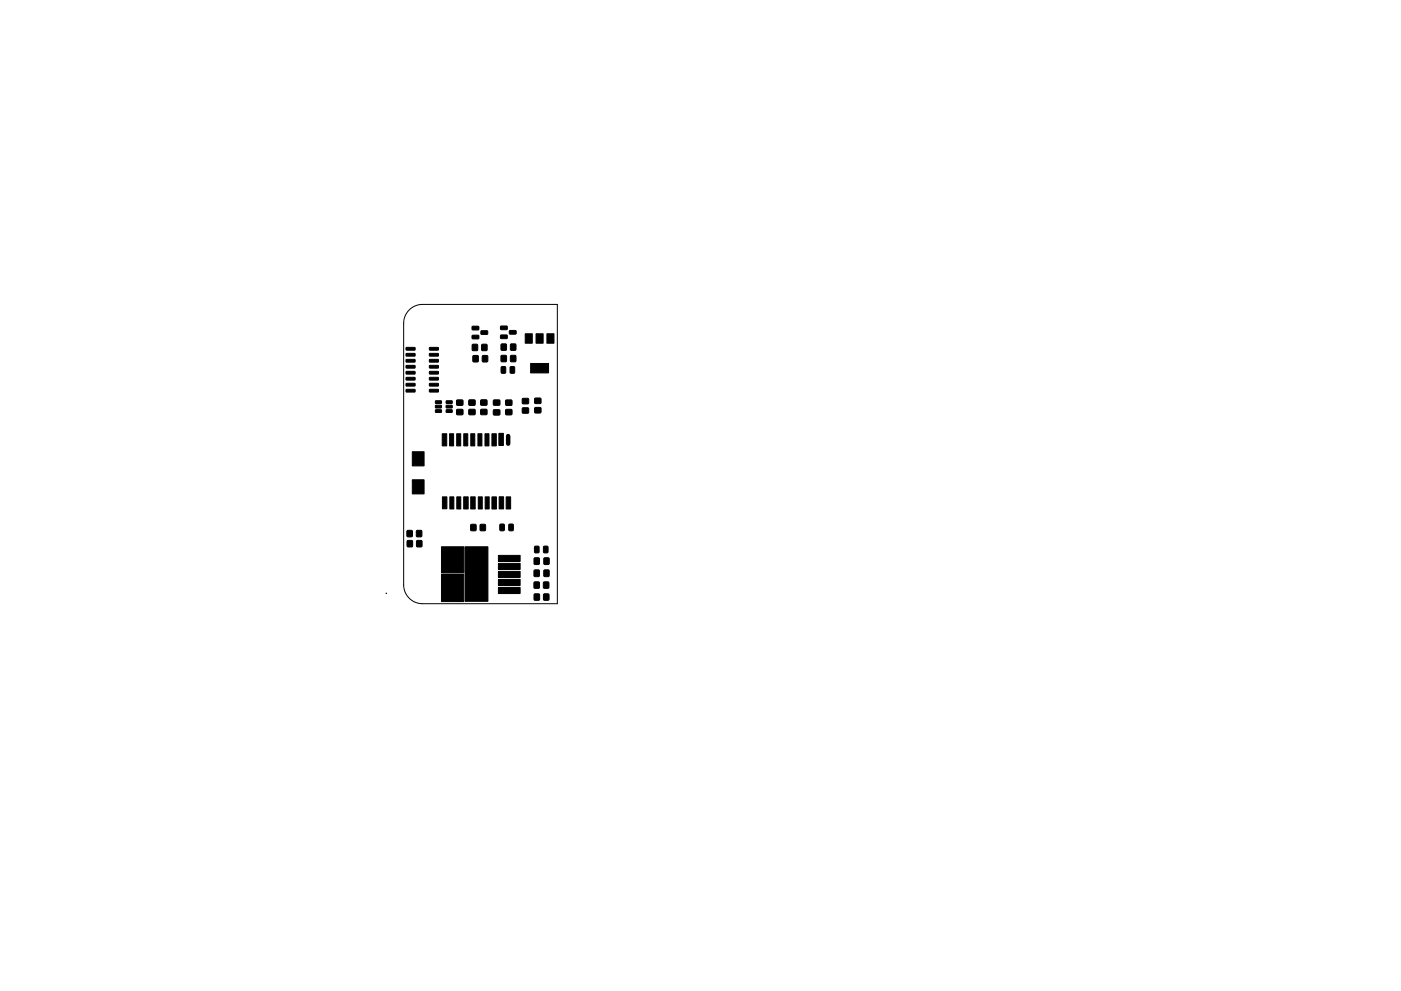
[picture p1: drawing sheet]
<svg xmlns="http://www.w3.org/2000/svg" width="297mm" height="210mm" viewBox="0 0 297 210" stroke-linecap="round" stroke-linejoin="round" font-family="sans-serif">
<path d="M86.8 65.8a4 4 0 0 1 2.8-1.2h28.6v63.5h-28.6a4 4 0 0 1-4-4v-55.5a4 4 0 0 1 1.2-2.8z" fill="none" stroke="#000" stroke-width=".21"/>
<g fill="#000" stroke="#000" stroke-width=".21">
<path d="M86.1 78.8h1.8l.1 .5-1.8 .1zM86.1 77.6l1.8-.1 .1 .5-1.8 .1zM86.1 76.3h1.8l.1 .4-1.8 .1zM86.1 75h1.8l.1 .5-1.8 .1zM86.1 73.7h1.8l.1 .5-1.8 .1zM91.1 73.7h1.8l.1 .5-1.9 .1zM91.1 75h1.8l.1 .5-1.9 .1zM91.1 76.3h1.8l.1 .4-1.9 .1zM91.1 77.6l1.8-.1 .1 .5-1.9 .1zM91.1 78.8h1.8l.1 .5-1.9 .1zM100.1 71.2l1.3-.1 .1 .7-.2 .1h-1.1l-.1-.2zM100.1 69.3l1.3-.1 .1 .7-.2 .1h-1.1l-.1-.2z"/>
<path d="M100.2 73.1h1v1.2h-1zM100.3 75.5h1.1v1.2h-1.1zM102 70.2h1.3l.1 .6-.2 .2-1.1-.1-.2-.1zM102.2 73.1h1v1.2h-1zM102.3 75.5h1.1v1.2h-1.1zM106.2 71.1h1.2l.2 .6-.2 .2-1.2-.1-.1-.1zM106.2 69.2h1.2l.2 .6-.2 .2-1.2-.1-.1-.1zM106.3 75.4h1v1.3h-1zM106.3 73h1v1.3h-1zM106.3 77.8h.7l.2 .1v1.1l-.1 .2h-.6l-.2-.1zM108 70.2l1.3-.1 .1 .7-.2 .1h-1.1l-.1-.2zM108.2 77.8h.7l.2 .1v1.1l-.1 .2h-.6l-.2-.1z"/>
<path d="M108.3 75.4h1v1.3h-1zM108.3 73h1v1.3h-1zM111.4 70.8h1.5v2h-1.5zM112.5 77.1h3.8v2h-3.8zM113.7 70.8h1.5v2h-1.5zM116 70.8h1.5v2h-1.5zM86.1 82.6h1.8l.1 .5-1.8 .1zM86.1 81.4l1.8-.1 .1 .5-1.8 .1zM86.1 80.1h1.8l.1 .5h-1.8zM87.4 95.8h2.5v3h-2.5zM91.1 80.1h1.8l.1 .5h-1.9zM91.1 81.4l1.8-.1 .1 .5-1.9 .1z"/>
<path d="M91.1 82.6h1.8l.1 .5-1.9 .1zM92.3 87l1.2-.1 .1 .5-1.2 .1zM92.3 86h1.2l.1 .5-1.2 .1zM92.3 85.1l1.2-.1 .1 .5-1.2 .1zM93.8 92h.9v2.6h-.9zM95.3 92h.9v2.6h-.9zM94.6 85.1l1.2-.1 .1 .5-1.2 .1zM94.6 86h1.2l.1 .5-1.2 .1zM94.6 87l1.2-.1 .1 .5-1.2 .1zM96.8 92h.9v2.6h-.9zM96.9 84.9h1.2v1.1h-1.2zM96.9 86.9h1.2v1.1h-1.2z"/>
<path d="M98.3 92h.9v2.6h-.9zM99.8 92h.9v2.6h-.9zM99.4 84.9h1.3v1h-1.3zM99.4 86.9h1.3v1h-1.3zM101.3 92h.9v2.6h-.9zM102.8 92h.9v2.6h-.9zM102 84.9h1.2v1h-1.2zM102 86.9h1.2v1h-1.2zM104.3 92h.9v2.6h-.9zM104.6 87h1.3v1h-1.3zM104.6 84.9h1.3v1h-1.3zM105.8 91.9h.9v2.6h-.9z"/>
<path d="M107.2 86.9h1.3v1.1h-1.3zM107.2 84.9h1.3v1.1h-1.3zM110.8 84.6h1.2v1h-1.2zM110.8 86.6h1.2v1h-1.2zM113.4 84.5h1.2v1.1h-1.2zM113.4 86.5h1.2v1.1h-1.2zM86.3 112.6h1.1v1.2h-1.1zM86.4 114.7h1v1.3h-1zM88.3 112.6h1.1v1.2h-1.1zM88.4 114.7h1v1.3h-1zM87.4 101.8h2.5v3h-2.5zM93.8 105.4h1v2.5h-1z"/>
<path d="M95.4 105.4h.8v2.6h-.8zM96.9 105.4h.8v2.6h-.8zM93.6 116h4.8v5.5h-4.8zM98.3 105.4h1v2.6h-1zM99.8 111.3h1.1v1.3h-1.1zM99.8 105.4h1v2.6h-1zM101.8 111.3h1.1v1.3h-1.1zM101.4 105.4h.9v2.6h-.9zM98.6 116h4.9v5.6h-4.9zM102.9 105.4h.8v2.6h-.8zM104.3 105.4h1v2.6h-1zM106 111.2h.7l.2 .1 .1 1.1-.2 .2h-.6l-.2-.1z"/>
<path d="M105.8 105.4h1v2.6h-1zM107.9 111.2h.7l.2 .1 .1 1.1-.2 .2h-.6l-.2-.1zM107.3 105.4h1v2.6h-1zM105.7 117.8h4.6v1.3h-4.6zM105.7 119.5h4.6v1.3h-4.6zM113.3 118.4h1v1.3h-1zM113.4 115.9h.7l.2 .1v1.1l-.1 .2h-.6l-.3-.1zM115.3 115.9h.7l.2 .1v1.1l-.1 .2h-.6l-.3-.1zM115.4 118.4h1v1.3h-1zM93.6 121.8h4.7v5.8h-4.7zM98.6 121.7h4.9v5.9h-4.9zM105.7 121.2h4.6v1.3h-4.6z"/>
<path d="M105.7 122.9h4.6v1.3h-4.6zM105.7 124.6h4.6v1.3h-4.6zM113.3 121h1v1.3h-1zM113.3 126h1v1.3h-1zM113.3 123.5h1v1.3h-1zM115.3 126h1v1.3h-1zM115.3 121h1.1v1.3h-1.1zM115.3 123.5h1v1.3h-1z"/>
<circle cx="81.9" cy="125.9" r=".05"/>
</g>
<path d="M107.7 92.5v1.6" fill="none" stroke="#000" stroke-width=".95"/>
</svg>
